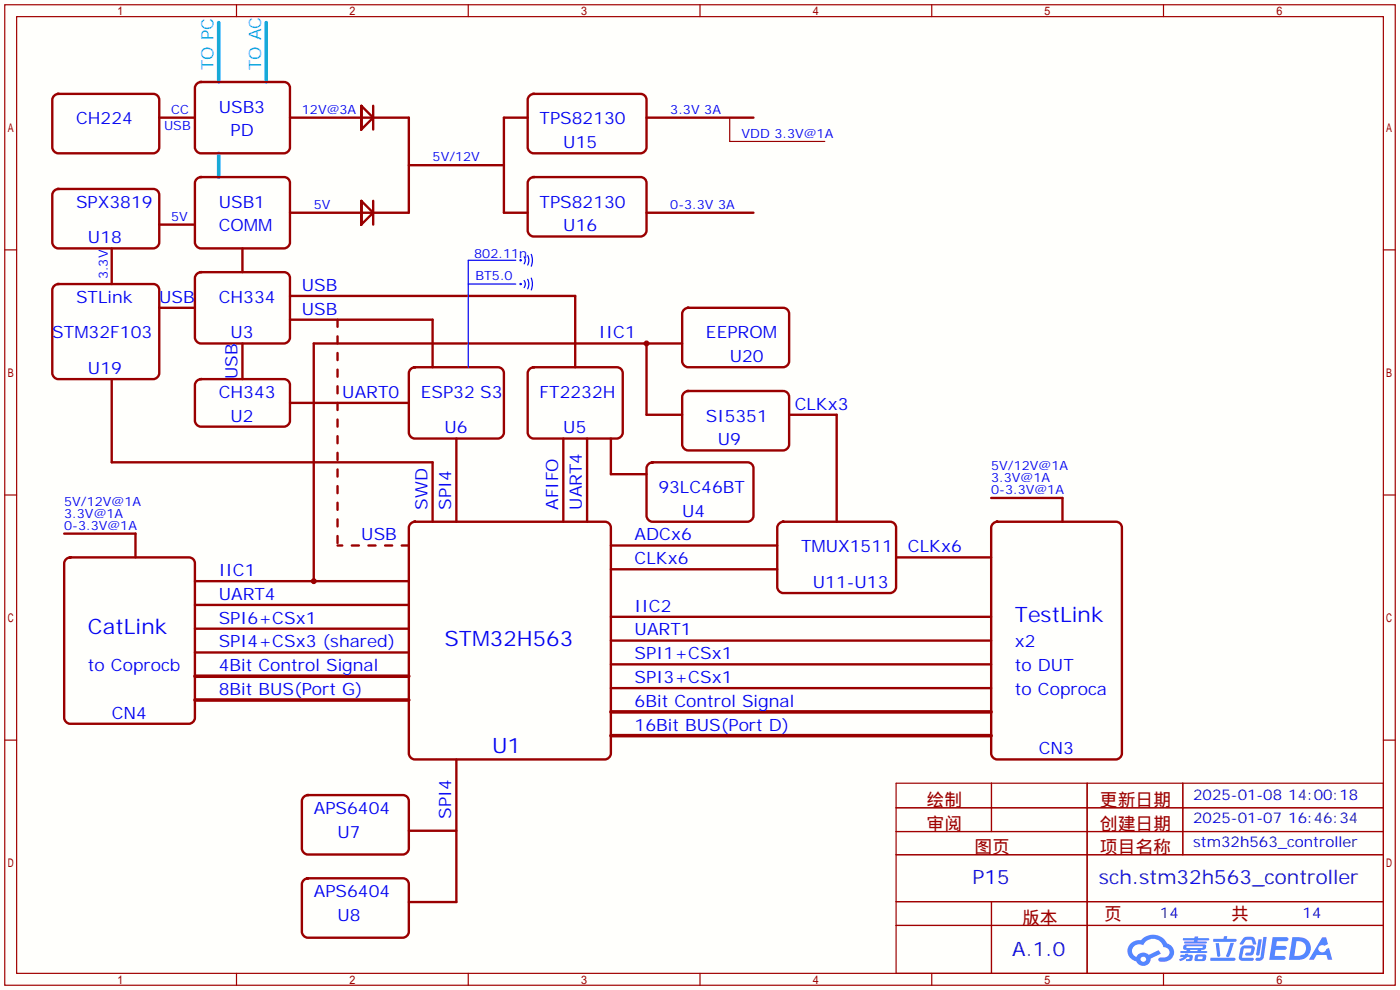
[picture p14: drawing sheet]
<svg xmlns="http://www.w3.org/2000/svg" width="299mm" height="212mm" viewBox="0 0 299 212" stroke-linecap="round" stroke-linejoin="round" font-family="sans-serif">
<defs><g id="words">
<g font-size="4.5" fill="#00f">
<text x="18.8" y="135.5">CatLink</text>
<text x="216.9" y="133">TestLink</text>
<text x="95" y="138.1">STM32H563</text>
<text x="105.2" y="160.9">U1</text>
</g>
<g font-size="4.2" fill="#000080">
<text x="207.9" y="189">P15</text>
<text x="234.9" y="189">sch.stm32h563_controller</text>
<text x="216.3" y="204.2">A.1.0</text>
</g>
<g font-size="3.8" fill="#a00000">
<text x="198" y="172.2">绘制</text>
<text x="235.1" y="172.2">更新日期</text>
<text x="198" y="177.3">审阅</text>
<text x="235.1" y="177.3">创建日期</text>
<text x="208.2" y="182.4">图页</text>
<text x="235.1" y="182.4">项目名称</text>
<text x="218.4" y="197.4">版本</text>
<text x="236" y="196.6">页</text>
<text x="263.1" y="196.6">共</text>
</g>
<g font-size="3.6" fill="#0cf">
<text x="45.6" y="15" transform="rotate(-90 45.6 15)">TO PC</text>
<text x="55.8" y="15" transform="rotate(-90 55.8 15)">TO AC</text>
</g>
<g font-size="3.6" fill="#00f">
<text x="16.3" y="26.6">CH224</text>
<text x="46.7" y="24.1">USB3</text>
<text x="49.3" y="29.1">PD</text>
<text x="115.3" y="26.6">TPS82130</text>
<text x="120.4" y="31.7">U15</text>
<text x="16.3" y="44.4">SPX3819</text>
<text x="46.7" y="44.4">USB1</text>
<text x="115.3" y="44.4">TPS82130</text>
<text x="18.8" y="52">U18</text>
<text x="46.7" y="49.5">COMM</text>
<text x="120.4" y="49.5">U16</text>
<text x="16.3" y="64.7">STLink</text>
<text x="34" y="64.7">USB</text>
<text x="46.7" y="64.7">CH334</text>
<text x="64.5" y="62.2">USB</text>
<text x="64.5" y="67.2">USB</text>
<text x="11.2" y="72.3">STM32F103</text>
<text x="49.3" y="72.3">U3</text>
<text x="128" y="72.3">IIC1</text>
<text x="150.9" y="72.3">EEPROM</text>
<text x="156" y="77.4">U20</text>
<text x="18.8" y="79.9">U19</text>
<text x="50.7" y="81" transform="rotate(-90 50.7 81)">USB</text>
<text x="46.7" y="85">CH343</text>
<text x="73.2" y="85">UART0</text>
<text x="89.9" y="85">ESP32 S3</text>
<text x="115.3" y="85">FT2232H</text>
<text x="169.8" y="87.6">CLKx3</text>
<text x="49.3" y="90.1">U2</text>
<text x="95" y="92.6">U6</text>
<text x="120.4" y="92.6">U5</text>
<text x="150.9" y="90.1">SI5351</text>
<text x="153.4" y="95.2">U9</text>
<text x="140.7" y="105.3">93LC46BT</text>
<text x="91.4" y="109" transform="rotate(-90 91.4 109)">SWD</text>
<text x="96.4" y="109" transform="rotate(-90 96.4 109)">SPI4</text>
<text x="119.3" y="109" transform="rotate(-90 119.3 109)">AFIFO</text>
<text x="124.4" y="109" transform="rotate(-90 124.4 109)">UART4</text>
<text x="145.8" y="110.4">U4</text>
<text x="77.2" y="115.5">USB</text>
<text x="135.6" y="115.5">ADCx6</text>
<text x="171.2" y="118">TMUX1511</text>
<text x="194.1" y="118">CLKx6</text>
<text x="46.7" y="123.1">IIC1</text>
<text x="135.6" y="120.6">CLKx6</text>
<text x="173.7" y="125.7">U11-U13</text>
<text x="46.7" y="128.2">UART4</text>
<text x="135.6" y="130.7">IIC2</text>
<text x="46.7" y="133.3">SPI6+CSx1</text>
<text x="135.6" y="135.8">UART1</text>
<text x="18.8" y="143.4">to Coprocb</text>
<text x="46.7" y="138.4">SPI4+CSx3 (shared)</text>
<text x="46.7" y="143.4">4Bit Control Signal</text>
<text x="135.6" y="140.9">SPI1+CSx1</text>
<text x="216.9" y="143.4">to DUT</text>
<text x="216.9" y="138.4">x2</text>
<text x="46.7" y="148.5">8Bit BUS(Port G)</text>
<text x="135.6" y="146">SPI3+CSx1</text>
<text x="216.9" y="148.5">to Coproca</text>
<text x="23.9" y="153.6">CN4</text>
<text x="135.6" y="151.1">6Bit Control Signal</text>
<text x="135.6" y="156.1">16Bit BUS(Port D)</text>
<text x="222" y="161.2">CN3</text>
<text x="67.1" y="173.9">APS6404</text>
<text x="72.1" y="179">U7</text>
<text x="96.4" y="175" transform="rotate(-90 96.4 175)">SPI4</text>
<text x="67.1" y="191.7">APS6404</text>
<text x="72.1" y="196.8">U8</text>
</g>
<g font-size="3.2" fill="#000080">
<text x="255" y="170.9">2025-01-08</text>
<text x="275.3" y="170.9">14:00:18</text>
<text x="255" y="176">2025-01-07</text>
<text x="275.3" y="176">16:46:34</text>
<text x="255" y="181">stm32h563_controller</text>
<text x="247.9" y="196.3">14</text>
<text x="278.4" y="196.3">14</text>
</g>
<g font-size="2.7" fill="#00f">
<text x="35.1" y="27.9">USB</text>
<text x="36.6" y="24.3">CC</text>
<text x="64.5" y="24.3">12V@3A</text>
<text x="143.3" y="24.3">3.3V 3A</text>
<text x="158.5" y="29.4">VDD 3.3V@1A</text>
<text x="92.5" y="34.5">5V/12V</text>
<text x="36.6" y="47.2">5V</text>
<text x="67.1" y="44.7">5V</text>
<text x="143.3" y="44.7">0-3.3V 3A</text>
<text x="23.1" y="59.7" transform="rotate(-90 23.1 59.7)">3.3V</text>
<text x="101.3" y="55.1">802.11n</text>
<text x="101.6" y="59.9">BT5.0</text>
<text x="211.8" y="100.5">5V/12V@1A</text>
<text x="211.8" y="103.1">3.3V@1A</text>
<text x="211.8" y="105.6">0-3.3V@1A</text>
<text x="13.7" y="108.2">5V/12V@1A</text>
<text x="13.7" y="110.7">3.3V@1A</text>
<text x="13.7" y="113.2">0-3.3V@1A</text>
</g>
</g></defs>
<path d="M0 0h299.2v211.6h-299.2z" fill="#fffffc"/>
<g fill="none" stroke="#a10000" stroke-width=".25">
<path d="M1 1h297.2v209.6h-297.2zM3.6 3.6h292.1v204.4h-292.1zM50.5 1v2.6M100.1 1v2.6M149.6 1v2.6M199.1 1v2.6M248.7 1v2.6M1 53.4h2.6M295.7 53.4h2.5M1 105.8h2.6M295.7 105.8h2.5M1 158.2h2.6"/>
<path d="M295.7 158.2h2.5M50.5 208v2.6M100.1 208v2.6M149.6 208v2.6M199.1 208v2.6M248.7 208v2.6"/>
</g>
<g fill="#5487ff">
<path d="M272 200.3h2.7a.48 .48 0 0 1 .7 .4 .48 .48 0 0 1-.7 .4h-1.8l-.2 1.1h1.9a.43 .43 0 0 1 .4 .4 .43 .43 0 0 1-.5 .4h-1.9l-.2 1.3h1.7a.45 .45 0 0 1 .6 .2 .45 .45 0 0 1-.2 .6h-3.2z"/>
<path d="M282.6 200.3h.8l.4 1.5-.7 .3a.84 .84 0 0 0-1.2 .3 .84 .84 0 0 0 .3 1.1 .84 .84 0 0 0 1.1-.4l.1-.2 .6-.3 .7 2.5h-.9l-.3-1h-2.1l-.6 1h-1.1z"/>
<path d="M269 200.8h.7l-.5 3.1a.36 .36 0 0 1-.4 .3 .36 .36 0 0 1-.3-.3z"/>
<path d="M270 200.2h.7l-.6 4.3a1.13 1.13 0 0 1-1.8 .6l.2-.4h.8l.1-.2z"/>
<path d="M265.7 200.6l.6-.4h1a.77 .77 0 0 1 .9 .5l.3 1-.2 .2h-.5l-.3-.9-.2-.2-1 .1-.7 1-.6-.1v-.2z"/>
<path d="M265.3 202.4l.5-.3h1.7a.81 .81 0 0 1 .7 .5 .81 .81 0 0 1-.2 .8 .81 .81 0 0 1-.9 .8h-.7a.32 .32 0 0 1-.3-.3 .32 .32 0 0 1 .4-.3h.8l.2-.9-1.7 .1-.3 1.8 2.2 .1a.32 .32 0 0 1 .3 .4 .32 .32 0 0 1-.4 .2h-2.3l-.4-.3-.1-.5z"/>
<path d="M258.7 204.7h5a.33 .33 0 0 1 .4 .3 .33 .33 0 0 1-.4 .3h-4.9l-.1-.1z"/>
<path d="M263 201.5h.7l-.6 2a.98 .98 0 0 1-.8 1.1l-.2-.3z"/>
<path d="M259.8 201.6h.7l.3 2.5a.34 .34 0 0 1-.3 .4 .34 .34 0 0 1-.4-.3z"/>
<path d="M259.3 200.7h2.2l.2-.6h.6l-.1 .6h1.8a.32 .32 0 0 1 .3 .3 .32 .32 0 0 1-.4 .3h-4.5l-.1-.2z"/>
<path d="M252.3 204.1h.9l.1-.3h.7l-.1 .3h.9a.82 .82 0 0 1-.6 1.3h-.7v-.4l.6-.1 .1-.3a.68 .68 0 0 0-.9 .4l-1.1 .4-.2-.4 1-.5h-.8z"/>
<path d="M252.9 200.5h2.4l.1-.3h.7l-.1 .3h2.2l.3 .3-.3 .2h-2.2l-.1 .2h1.8l.2 .3-.2 .1h-4.5l-.1-.4h2l.1-.2h-2.3l-.1-.2z"/>
<path d="M276.2 200.3l-.7 4.9h1.6a2.5 2.5 0 0 0 3.1-2.5 2.5 2.5 0 0 0-3.1-2.4zM277.1 201.1a1.61 1.61 0 0 1 2 1.5 1.61 1.61 0 0 1-1.8 1.7h-.7z"/>
<path d="M253 202a.55 .55 0 0 0-.2 .8 .55 .55 0 0 0 .7 .2l.1 .3h-1.3v.3l5.5 .1 .2-.2-.2-.2h-1.2l.2-.3a.7 .7 0 0 0 .9-.3 .7 .7 0 0 0-.1-.8l-4.1-.1zM253.6 202.3l3.3-.1 .2 .1-.2 .3h-3.2zM254.3 203h1.7l-.1 .3h-1.5z"/>
<path d="M255.5 204.2a1.05 1.05 0 0 0-.1 1.2 2.91 2.91 0 0 0 2.2-.2 .98 .98 0 0 0 0-1.2h-1.6zM256.1 204.5l.8-.1 .1 .4-.2 .2-.8-.1z"/>
<path d="M241.7 201.6a2.23 2.23 0 0 0-.6 2.3 2.23 2.23 0 0 0 1.8 1.6 1.58 1.58 0 0 0 1.7 .9 1.58 1.58 0 0 0 1.3-1.5l2.2-1.1-.5-.7-2.1 1a1.65 1.65 0 0 0-2.6 .4 1.45 1.45 0 0 1-.8-1.9 1.45 1.45 0 0 1 2-.7l.2 .1a2.3 2.3 0 0 1 2.3-1.3 2.3 2.3 0 0 1 2.1 1.7 1.12 1.12 0 0 1 1.3 1 1.12 1.12 0 0 1-1.2 1.2h-.7a.45 .45 0 0 0-.5 .4 .45 .45 0 0 0 .4 .5 2.21 2.21 0 0 0 2.2-.5 2.21 2.21 0 0 0 .5-2.3 2.13 2.13 0 0 0-1.3-1.1 3.3 3.3 0 0 0-5.5-.7l-1.2 .1zM243.8 205a.57 .57 0 0 1 1.1 0 .57 .57 0 0 1-1.1 0z"/>
</g>
<path d="M191.5 167.4h104.2v40.6h-104.2zM191.5 172.6h104.2M191.5 177.7h104.2M211.9 167.4v10.3M232.3 167.4v40.6M252.8 167.4v15.3M191.5 182.7h104.2M191.5 192.7h104.2M191.5 197.8h104.2M211.9 192.7v15.3" fill="none" stroke="#a10000" stroke-width=".25"/>
<g fill="none" stroke="#900" stroke-width=".51">
<path d="M41.9 18l1-.5h17.8a1.27 1.27 0 0 1 1.3 1.3v12.7a1.35 1.35 0 0 1-1.3 1.3h-17.8a1.35 1.35 0 0 1-1.2-1.3v-12.7zM11.5 20.6l.9-.5h20.4a1.27 1.27 0 0 1 1.2 1.2v10.2a1.35 1.35 0 0 1-1.2 1.3h-20.4a1.35 1.35 0 0 1-1.2-1.3v-10.2zM34 25.1h7.7M41.9 38.4l1-.6h17.8a1.27 1.27 0 0 1 1.3 1.3v12.7a1.35 1.35 0 0 1-1.3 1.3h-17.8a1.35 1.35 0 0 1-1.2-1.3v-12.7zM62 25.1h25.4v20.4h-25.4M77.2 22.6v5.1v-5.1l2.6 2.5-2.6 2.6M79.8 22.6v5.1M87.4 35.3h20.3M112.8 25.1h-5.1v20.4h5.1M113.1 20.6l.9-.5h22.9a1.27 1.27 0 0 1 1.3 1.2v10.2a1.35 1.35 0 0 1-1.3 1.3h-22.9a1.35 1.35 0 0 1-1.2-1.3v-10.2zM113.1 38.4l.9-.6h22.9a1.27 1.27 0 0 1 1.3 1.3v10.2a1.35 1.35 0 0 1-1.3 1.2h-22.9a1.35 1.35 0 0 1-1.2-1.2v-10.2zM138.2 25.1h22.8"/>
<path d="M11.5 40.9l.9-.5h20.4a1.27 1.27 0 0 1 1.2 1.3v10.1a1.35 1.35 0 0 1-1.2 1.3h-20.4a1.35 1.35 0 0 1-1.2-1.3v-10.1zM23.9 53.1v7.6M34 48h7.7M41.9 58.7l1-.5h17.8a1.27 1.27 0 0 1 1.3 1.2v12.7a1.35 1.35 0 0 1-1.3 1.3h-17.8a1.35 1.35 0 0 1-1.2-1.3v-12.7zM51.8 53.1v5.1M77.2 42.9v5.1v-5.1l2.6 2.6-2.6 2.5M79.8 42.9v5.1M138.2 45.5h22.8M11.5 61.2l.9-.5h20.4a1.27 1.27 0 0 1 1.2 1.3v17.8a1.35 1.35 0 0 1-1.2 1.2h-20.4a1.35 1.35 0 0 1-1.2-1.2v-17.8zM34 65.8h7.7M51.8 73.4v7.6M62 68.3h30.5v10.2"/>
<path d="M62 63.2h60.9v15.3M87.7 79l.9-.5h17.8a1.27 1.27 0 0 1 1.3 1.3v12.7a1.35 1.35 0 0 1-1.3 1.2h-17.8a1.35 1.35 0 0 1-1.2-1.2v-12.7zM113.1 79l.9-.5h17.8a1.27 1.27 0 0 1 1.3 1.3v12.7a1.35 1.35 0 0 1-1.3 1.2h-17.8a1.35 1.35 0 0 1-1.2-1.2v-12.7zM138.2 73.4v15.2h7.6M145.8 73.4h-78.7v50.8M146.1 66.3l1-.5h20.3a1.27 1.27 0 0 1 1.3 1.3v10.1a1.35 1.35 0 0 1-1.3 1.3h-20.3a1.35 1.35 0 0 1-1.3-1.3v-10.1zM23.9 81v17.8h68.6v12.7M41.9 81.5l1-.5h17.8a1.27 1.27 0 0 1 1.3 1.3v7.6a1.35 1.35 0 0 1-1.3 1.3h-17.8a1.35 1.35 0 0 1-1.2-1.3v-7.6zM62 86.1h25.4M97.5 93.7v17.8M120.4 93.7v17.8M125.5 93.7v17.8"/>
<path d="M130.6 93.7v7.6h7.6M138.5 99.3l.9-.5h20.4a1.27 1.27 0 0 1 1.2 1.3v10.1a1.35 1.35 0 0 1-1.2 1.3h-20.4a1.35 1.35 0 0 1-1.2-1.3v-10.1zM146.1 84.1l1-.5h20.3a1.27 1.27 0 0 1 1.3 1.2v10.2a1.35 1.35 0 0 1-1.3 1.3h-20.3a1.35 1.35 0 0 1-1.3-1.3v-10.2zM168.7 88.6h10.1v22.9M13.7 114h15.3v5.1M14 119.6l1-.5h25.4a1.27 1.27 0 0 1 1.3 1.3v33a1.35 1.35 0 0 1-1.3 1.3h-25.4a1.35 1.35 0 0 1-1.3-1.3v-33zM87.7 112l.9-.5h40.7a1.27 1.27 0 0 1 1.3 1.3v48.2a1.35 1.35 0 0 1-1.3 1.3h-40.7a1.35 1.35 0 0 1-1.2-1.3v-48.2zM130.6 116.6h35.5M166.4 112l1-.5h22.8a1.27 1.27 0 0 1 1.3 1.3v12.7a1.35 1.35 0 0 1-1.3 1.2h-22.8a1.35 1.35 0 0 1-1.3-1.2v-12.7zM191.5 119.1h20.3M211.8 106.4h15.3v5.1M212.1 112l1-.5h25.4a1.27 1.27 0 0 1 1.3 1.3v48.2a1.35 1.35 0 0 1-1.3 1.3h-25.4a1.35 1.35 0 0 1-1.3-1.3v-48.2z"/>
<path d="M41.7 124.2h45.7M41.7 129.3h45.7M41.7 134.4h45.7M41.7 139.4h45.7M130.6 121.7h35.5M130.6 131.8h81.2M130.6 136.9h81.2M130.6 142h81.2M130.6 147.1h81.2M64.8 170.4l1-.5h20.3a1.27 1.27 0 0 1 1.3 1.3v10.2a1.35 1.35 0 0 1-1.3 1.2h-20.3a1.35 1.35 0 0 1-1.3-1.2v-10.2zM87.4 177.5h10.1M97.5 162.3v30.5h-10.1"/>
<path d="M64.8 188.2l1-.5h20.3a1.27 1.27 0 0 1 1.3 1.3v10.1a1.35 1.35 0 0 1-1.3 1.3h-20.3a1.35 1.35 0 0 1-1.3-1.3v-10.1z"/>
</g>
<path d="M41.7 144.5h45.7M41.7 149.6h45.7M130.6 152.1h81.2M130.6 157.2h81.2" fill="none" stroke="#900" stroke-width=".76"/>
<g fill="#900" stroke="#900" stroke-width=".25">
<circle cx="138.2" cy="73.4" r=".51"/>
<circle cx="67.1" cy="124.2" r=".51"/>
</g>
<path d="M156 25.1v5.1h20.3" fill="none" stroke="#900" stroke-width=".25"/>
<path d="M46.7 4.8v12.7M56.9 4.8v12.7M46.7 32.8v5" fill="none" stroke="#0cf" stroke-width=".76"/>
<path d="M72.1 68.3v48.3M87.4 116.6h-15.3" fill="none" stroke="#900" stroke-width=".51" stroke-dasharray="1.5 2"/>
<path d="M110.2 55.6h-10.1v22.9M112 54.9a1.27 1.27 0 0 1 0 1.5M112 59.9a1.27 1.27 0 0 1 0 1.6M112.8 54.6a2.16 2.16 0 0 1 0 2M112.8 59.7a2.16 2.16 0 0 1 0 2M113.5 54.4a3.3 3.3 0 0 1 0 2.5M113.5 59.4a3.3 3.3 0 0 1 0 2.6M100.1 60.7h10.1" fill="none" stroke="#00f" stroke-width=".25"/>
<g fill="#00f" stroke="#00f" stroke-width=".25">
<circle cx="111.3" cy="55.6" r=".13"/>
<circle cx="111.3" cy="60.7" r=".13"/>
</g>
<use href="#words"/>
</svg>
